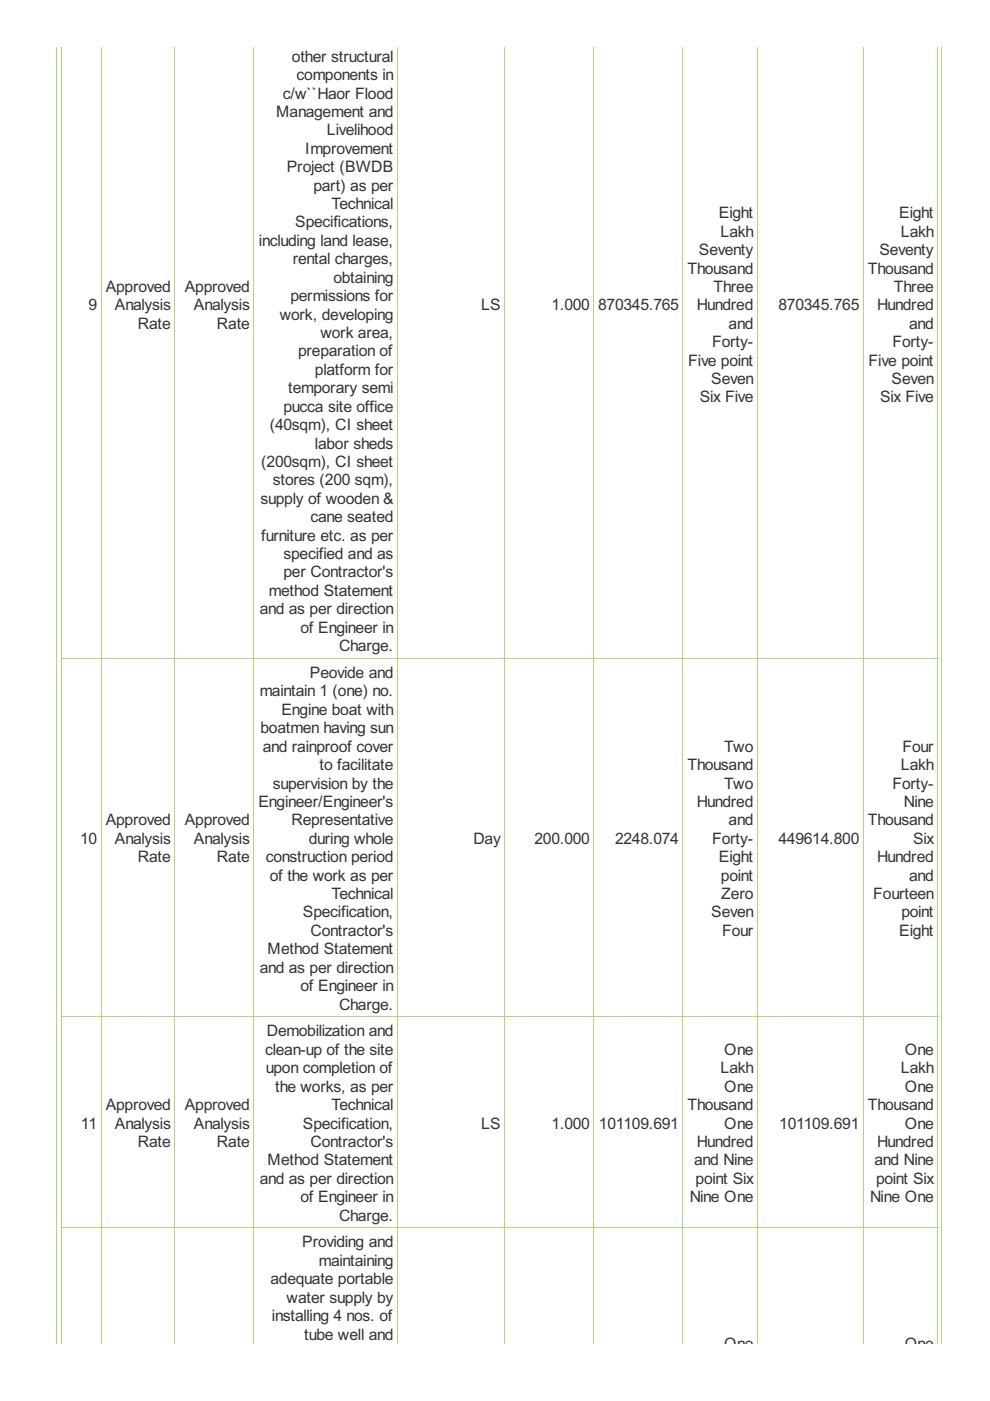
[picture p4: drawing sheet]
<svg xmlns="http://www.w3.org/2000/svg" width="210mm" height="297mm" viewBox="0 0 210 297" stroke-linecap="round" stroke-linejoin="round" font-family="sans-serif">
<defs><g id="words">
<g font-size="3.7" fill="#333">
<text x="61.9" y="13.1">other structural</text>
<text x="62.9" y="17">components in</text>
<text x="59.9" y="20.9">c/w``Haor Flood</text>
<text x="58.5" y="24.8">Management and</text>
<text x="69.3" y="28.7">Livelihood</text>
<text x="64.7" y="32.6">Improvement</text>
<text x="60.8" y="36.5">Project (BWDB</text>
<text x="66.5" y="40.4">part) as per</text>
<text x="70.3" y="44.3">Technical</text>
<text x="152.4" y="46.3">Eight</text>
<text x="190.7" y="46.3">Eight</text>
<text x="54.9" y="52.1">including land lease,</text>
<text x="62.6" y="48.2">Specifications,</text>
<text x="152.8" y="50.2">Lakh</text>
<text x="191" y="50.2">Lakh</text>
<text x="62.1" y="56">rental charges,</text>
<text x="70.7" y="59.9">obtaining</text>
<text x="145.8" y="58">Thousand</text>
<text x="148.2" y="54.1">Seventy</text>
<text x="184" y="58">Thousand</text>
<text x="186.4" y="54.1">Seventy</text>
<text x="18.8" y="65.8">9</text>
<text x="22.4" y="61.9">Approved</text>
<text x="24.4" y="65.8">Analysis</text>
<text x="39.2" y="61.9">Approved</text>
<text x="41.1" y="65.8">Analysis</text>
<text x="61.6" y="63.9">permissions for</text>
<text x="102" y="65.8">LS</text>
<text x="116.9" y="65.8">1.000</text>
<text x="126.8" y="65.8">870345.765</text>
<text x="147.7" y="65.8">Hundred</text>
<text x="151.3" y="61.9">Three</text>
<text x="165.1" y="65.8">870345.765</text>
<text x="186" y="65.8">Hundred</text>
<text x="189.5" y="61.9">Three</text>
<text x="29.2" y="69.7">Rate</text>
<text x="46" y="69.7">Rate</text>
<text x="59.3" y="67.8">work, developing</text>
<text x="67.9" y="71.7">work area,</text>
<text x="154.5" y="69.7">and</text>
<text x="192.7" y="69.7">and</text>
<text x="63.2" y="75.6">preparation of</text>
<text x="145.9" y="77.5">Five point</text>
<text x="151" y="73.6">Forty-</text>
<text x="184.2" y="77.5">Five point</text>
<text x="189.2" y="73.6">Forty-</text>
<text x="61.1" y="83.4">temporary semi</text>
<text x="66.8" y="79.5">platform for</text>
<text x="150.8" y="81.4">Seven</text>
<text x="189" y="81.4">Seven</text>
<text x="60.1" y="87.3">pucca site office</text>
<text x="148.4" y="85.3">Six Five</text>
<text x="186.6" y="85.3">Six Five</text>
<text x="57.2" y="91.2">(40sqm), CI sheet</text>
<text x="66.8" y="95.1">labor sheds</text>
<text x="55.4" y="99">(200sqm), CI sheet</text>
<text x="55.2" y="106.8">supply of wooden &amp;</text>
<text x="57.8" y="102.9">stores (200 sqm),</text>
<text x="65.8" y="110.7">cane seated</text>
<text x="55.4" y="114.6">furniture etc. as per</text>
<text x="60.1" y="118.5">specified and as</text>
<text x="60.1" y="122.4">per Contractor's</text>
<text x="55.1" y="130.2">and as per direction</text>
<text x="57" y="126.3">method Statement</text>
<text x="63.7" y="134.2">of Engineer in</text>
<text x="65.7" y="143.8">Peovide and</text>
<text x="71.9" y="138.1">Charge.</text>
<text x="55.1" y="147.7">maintain 1 (one) no.</text>
<text x="55.2" y="155.5">boatmen having sun</text>
<text x="59.7" y="151.6">Engine boat with</text>
<text x="55.7" y="159.4">and rainproof cover</text>
<text x="153.6" y="159.4">Two</text>
<text x="191.3" y="159.4">Four</text>
<text x="57.8" y="167.2">supervision by the</text>
<text x="67.8" y="163.3">to facilitate</text>
<text x="145.8" y="163.3">Thousand</text>
<text x="153.6" y="167.2">Two</text>
<text x="189.2" y="167.2">Forty-</text>
<text x="191" y="163.3">Lakh</text>
<text x="54.8" y="171.1">Engineer/Engineer's</text>
<text x="147.7" y="171.1">Hundred</text>
<text x="191.6" y="171.1">Nine</text>
<text x="17" y="178.9">10</text>
<text x="22.4" y="175">Approved</text>
<text x="24.4" y="178.9">Analysis</text>
<text x="39.2" y="175">Approved</text>
<text x="41.1" y="178.9">Analysis</text>
<text x="61.8" y="175">Representative</text>
<text x="65.5" y="178.9">during whole</text>
<text x="100.4" y="178.9">Day</text>
<text x="113.3" y="178.9">200.000</text>
<text x="130.4" y="178.9">2248.074</text>
<text x="151" y="178.9">Forty-</text>
<text x="154.5" y="175">and</text>
<text x="165.1" y="178.9">449614.800</text>
<text x="184" y="175">Thousand</text>
<text x="193.6" y="178.9">Six</text>
<text x="29.2" y="182.8">Rate</text>
<text x="46" y="182.8">Rate</text>
<text x="56.4" y="182.8">construction period</text>
<text x="152.4" y="182.8">Eight</text>
<text x="186" y="182.8">Hundred</text>
<text x="57.2" y="186.7">of the work as per</text>
<text x="70.3" y="190.6">Technical</text>
<text x="152.9" y="186.7">point</text>
<text x="152.9" y="190.6">Zero</text>
<text x="185.1" y="190.6">Fourteen</text>
<text x="192.7" y="186.7">and</text>
<text x="64.2" y="194.5">Specification,</text>
<text x="150.8" y="194.5">Seven</text>
<text x="191.1" y="194.5">point</text>
<text x="56.7" y="202.3">Method Statement</text>
<text x="65.9" y="198.4">Contractor's</text>
<text x="153.1" y="198.4">Four</text>
<text x="190.7" y="198.4">Eight</text>
<text x="55.1" y="206.2">and as per direction</text>
<text x="63.7" y="210.1">of Engineer in</text>
<text x="71.9" y="214">Charge.</text>
<text x="56.6" y="219.7">Demobilization and</text>
<text x="56.2" y="223.6">clean-up of the site</text>
<text x="56.4" y="227.6">upon completion of</text>
<text x="152.8" y="227.6">Lakh</text>
<text x="153.6" y="223.6">One</text>
<text x="191" y="227.6">Lakh</text>
<text x="191.8" y="223.6">One</text>
<text x="58.3" y="231.5">the works, as per</text>
<text x="153.6" y="231.5">One</text>
<text x="191.8" y="231.5">One</text>
<text x="17.2" y="239.3">11</text>
<text x="22.4" y="235.4">Approved</text>
<text x="24.4" y="239.3">Analysis</text>
<text x="39.2" y="235.4">Approved</text>
<text x="41.1" y="239.3">Analysis</text>
<text x="64.2" y="239.3">Specification,</text>
<text x="70.3" y="235.4">Technical</text>
<text x="102" y="239.3">LS</text>
<text x="116.9" y="239.3">1.000</text>
<text x="127" y="239.3">101109.691</text>
<text x="145.8" y="235.4">Thousand</text>
<text x="153.6" y="239.3">One</text>
<text x="165.2" y="239.3">101109.691</text>
<text x="184" y="235.4">Thousand</text>
<text x="191.8" y="239.3">One</text>
<text x="29.2" y="243.2">Rate</text>
<text x="46" y="243.2">Rate</text>
<text x="65.9" y="243.2">Contractor's</text>
<text x="147.7" y="243.2">Hundred</text>
<text x="186" y="243.2">Hundred</text>
<text x="55.1" y="251">and as per direction</text>
<text x="56.7" y="247.1">Method Statement</text>
<text x="147.2" y="247.1">and Nine</text>
<text x="147.5" y="251">point Six</text>
<text x="185.4" y="247.1">and Nine</text>
<text x="185.7" y="251">point Six</text>
<text x="63.7" y="254.9">of Engineer in</text>
<text x="146.2" y="254.9">Nine One</text>
<text x="184.5" y="254.9">Nine One</text>
<text x="71.9" y="258.8">Charge.</text>
<text x="64.1" y="264.5">Providing and</text>
<text x="67.6" y="268.4">maintaining</text>
<text x="57.3" y="272.3">adequate portable</text>
<text x="57.7" y="280.1">installing 4 nos. of</text>
<text x="60.8" y="276.2">water supply by</text>
<text x="64.5" y="284">tube well and</text>
<text x="153.6" y="286">One</text>
<text x="191.8" y="286">One</text>
</g>
</g></defs>
<g fill="none" stroke="#a8da7f" stroke-width=".21">
<path d="M12 9.9v275M13 9.9v275M21.5 9.9v275M37.1 9.9v275M53.8 9.9v275M84.3 9.9v275M107.1 9.9v275M125.9 9.9v275M144.8 9.9v275M160.6 9.9v275M183 9.9v275M198.8 9.9v275"/>
<path d="M199.6 9.9v275M12.9 139.6h186M12.9 215.6h186M12.9 260.3h186"/>
</g>
<use href="#words"/>
</svg>
